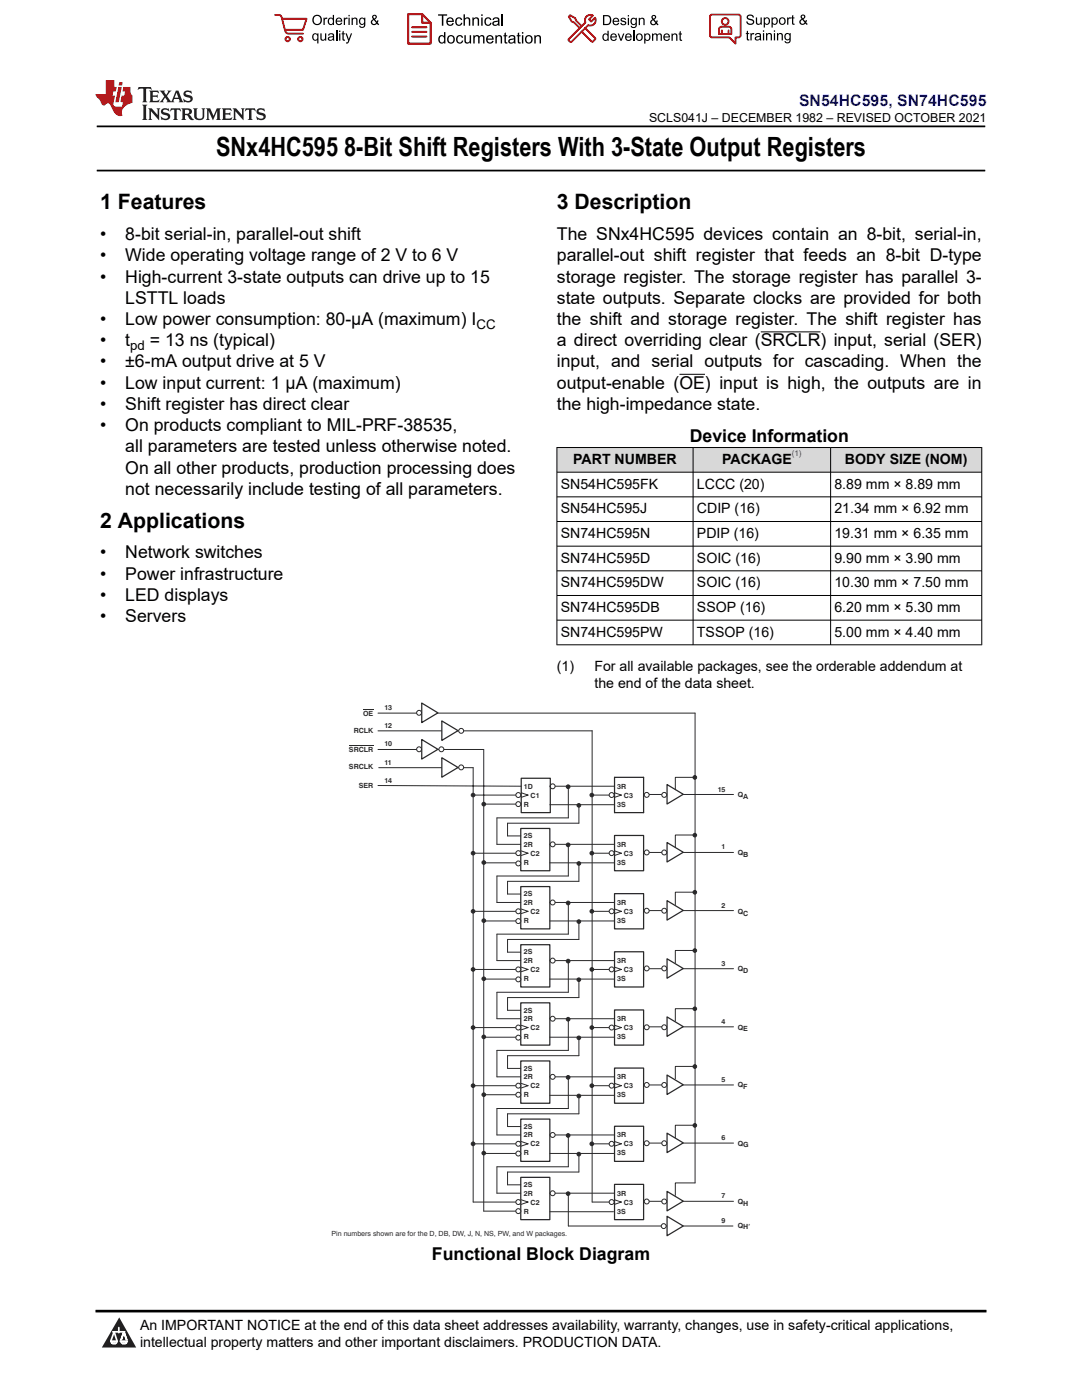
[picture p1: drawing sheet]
<svg xmlns="http://www.w3.org/2000/svg" width="216mm" height="279mm" viewBox="0 0 216 279" stroke-linecap="round" stroke-linejoin="round" font-family="sans-serif">
<defs><g id="words">
<text font-size="5.3" x="43.1" y="31.2">SNx4HC595 8-Bit Shift Registers With 3-State Output Registers</text>
<g font-size="4.2">
<text x="20" y="41.8">1 Features</text>
<text x="111.1" y="41.8">3 Description</text>
<text x="20" y="105.3">2 Applications</text>
</g>
<g font-size="3.5">
<text x="20" y="47.9">•</text>
<text x="25" y="47.9">8-bit serial-in, parallel-out shift</text>
<text x="111.1" y="47.9">The SNx4HC595 devices contain an 8-bit, serial-in,</text>
<text x="20" y="52.2">•</text>
<text x="25" y="52.2">Wide operating voltage range of 2 V to 6 V</text>
<text x="111.1" y="52.2">parallel-out shift register that feeds an 8-bit D-type</text>
<text x="20" y="56.4">•</text>
<text x="25" y="56.4">High-current 3-state outputs can drive up to 15</text>
<text x="111.1" y="56.4">storage register. The storage register has parallel 3-</text>
<text x="20" y="64.9">•</text>
<text x="25" y="60.6">LSTTL loads</text>
<text x="25" y="64.9">Low power consumption: 80-μA (maximum) I</text>
<text x="111.1" y="60.6">state outputs. Separate clocks are provided for both</text>
<text x="111.1" y="64.9">the shift and storage register. The shift register has</text>
<text x="20" y="69.1">•</text>
<text x="25" y="69.1">t</text>
<text x="29.9" y="69.1">= 13 ns (typical)</text>
<text x="111.1" y="69.1">a direct overriding clear (SRCLR) input, serial (SER)</text>
<text x="20" y="73.3">•</text>
<text x="20" y="77.6">•</text>
<text x="25" y="73.3">±6-mA output drive at 5 V</text>
<text x="25" y="77.6">Low input current: 1 μA (maximum)</text>
<text x="111.1" y="73.3">input, and serial outputs for cascading. When the</text>
<text x="111.1" y="77.6">output-enable (OE) input is high, the outputs are in</text>
<text x="20" y="81.8">•</text>
<text x="25" y="81.8">Shift register has direct clear</text>
<text x="111.1" y="81.8">the high-impedance state.</text>
<text x="20" y="86">•</text>
<text x="25" y="86">On products compliant to MIL-PRF-38535,</text>
<text x="137.6" y="88.2">Device Information</text>
<text x="25" y="90.3">all parameters are tested unless otherwise noted.</text>
<text x="25" y="94.5">On all other products, production processing does</text>
<text x="25" y="98.7">not necessarily include testing of all parameters.</text>
<text x="20" y="111.4">•</text>
<text x="25" y="111.4">Network switches</text>
<text x="20" y="115.7">•</text>
<text x="20" y="119.9">•</text>
<text x="25" y="115.7">Power infrastructure</text>
<text x="25" y="119.9">LED displays</text>
<text x="20" y="124.1">•</text>
<text x="25" y="124.1">Servers</text>
<text x="86.2" y="251.5">Functional Block Diagram</text>
</g>
<text font-size="3.2" fill="#00f" x="159.4" y="21.1">SN54HC595, SN74HC595</text>
<g font-size="2.8">
<text x="114.4" y="92.6">PART NUMBER</text>
<text x="144.1" y="92.6">PACKAGE</text>
<text x="168.6" y="92.6">BODY SIZE (NOM)</text>
<text x="111.9" y="97.5">SN54HC595FK</text>
<text x="139.1" y="97.5">LCCC (20)</text>
<text x="166.5" y="97.5">8.89 mm × 8.89 mm</text>
<text x="111.9" y="102.4">SN54HC595J</text>
<text x="111.9" y="107.4">SN74HC595N</text>
<text x="139.1" y="102.4">CDIP (16)</text>
<text x="139.1" y="107.4">PDIP (16)</text>
<text x="166.5" y="102.4">21.34 mm × 6.92 mm</text>
<text x="166.5" y="107.4">19.31 mm × 6.35 mm</text>
<text x="111.9" y="112.3">SN74HC595D</text>
<text x="139.1" y="112.3">SOIC (16)</text>
<text x="166.5" y="112.3">9.90 mm × 3.90 mm</text>
<text x="111.9" y="117.2">SN74HC595DW</text>
<text x="139.1" y="117.2">SOIC (16)</text>
<text x="166.5" y="117.2">10.30 mm × 7.50 mm</text>
<text x="111.9" y="122.1">SN74HC595DB</text>
<text x="139.1" y="122.1">SSOP (16)</text>
<text x="166.5" y="122.1">6.20 mm × 5.30 mm</text>
<text x="111.9" y="127">SN74HC595PW</text>
<text x="139.1" y="127">TSSOP (16)</text>
<text x="166.5" y="127">5.00 mm × 4.40 mm</text>
<text x="111.1" y="133.8">(1)</text>
<text x="118.6" y="133.8">For all available packages, see the orderable addendum at</text>
<text x="118.6" y="137.2">the end of the data sheet.</text>
<text x="27.9" y="265.5">An IMPORTANT NOTICE at the end of this data sheet addresses availability, warranty, changes, use in safety-critical applications,</text>
<text x="27.9" y="268.9">intellectual property matters and other important disclaimers. PRODUCTION DATA.</text>
</g>
<g font-size="2.6">
<text x="95.1" y="65.6">CC</text>
<text x="26" y="69.8">pd</text>
</g>
<text font-size="2.5" x="129.5" y="24.3">SCLS041J – DECEMBER 1982 – REVISED OCTOBER 2021</text>
<text font-size="1.6" fill="#00f" x="158" y="90.9">(1)</text>
<g font-size="1.4" fill="#2b292a">
<text x="72.5" y="142.8">OE</text>
<text x="76.7" y="141.8">13</text>
<text x="70.6" y="146.2">RCLK</text>
<text x="76.7" y="145.3">12</text>
<text x="76.7" y="149">10</text>
<text x="69.6" y="150.1">SRCLR</text>
<text x="69.6" y="153.6">SRCLK</text>
<text x="76.7" y="152.6">11</text>
<text x="71.6" y="157.2">SER</text>
<text x="76.7" y="156.2">14</text>
<text x="104.5" y="157.4">1D</text>
<text x="104.5" y="161">R</text>
<text x="105.9" y="159.2">C1</text>
<text x="123.1" y="157.4">3R</text>
<text x="123.1" y="161">3S</text>
<text x="124.5" y="159.2">C3</text>
<text x="143.2" y="158">15</text>
<text x="147.2" y="159.1">QA</text>
<text x="104.5" y="167.3">2S</text>
<text x="104.5" y="169">2R</text>
<text x="104.5" y="172.6">R</text>
<text x="105.9" y="170.8">C2</text>
<text x="123.1" y="169">3R</text>
<text x="123.1" y="172.6">3S</text>
<text x="124.5" y="170.8">C3</text>
<text x="144" y="169.5">1</text>
<text x="147.2" y="170.6">QB</text>
<text x="104.5" y="178.9">2S</text>
<text x="104.5" y="180.6">2R</text>
<text x="104.5" y="184.2">R</text>
<text x="105.9" y="182.4">C2</text>
<text x="123.1" y="180.6">3R</text>
<text x="123.1" y="184.2">3S</text>
<text x="124.5" y="182.4">C3</text>
<text x="144" y="181.2">2</text>
<text x="147.2" y="182.4">QC</text>
<text x="104.5" y="190.5">2S</text>
<text x="104.5" y="192.2">2R</text>
<text x="104.5" y="195.8">R</text>
<text x="105.9" y="194">C2</text>
<text x="123.1" y="192.2">3R</text>
<text x="123.1" y="195.8">3S</text>
<text x="124.5" y="194">C3</text>
<text x="144" y="192.8">3</text>
<text x="147.2" y="193.7">QD</text>
<text x="104.5" y="203.8">2R</text>
<text x="104.5" y="202.1">2S</text>
<text x="123.1" y="203.8">3R</text>
<text x="104.5" y="207.4">R</text>
<text x="105.9" y="205.6">C2</text>
<text x="123.1" y="207.4">3S</text>
<text x="124.5" y="205.6">C3</text>
<text x="144" y="204.4">4</text>
<text x="147.2" y="205.5">QE</text>
<text x="104.5" y="215.4">2R</text>
<text x="104.5" y="213.7">2S</text>
<text x="123.1" y="215.4">3R</text>
<text x="144" y="215.9">5</text>
<text x="104.5" y="219">R</text>
<text x="105.9" y="217.2">C2</text>
<text x="123.1" y="219">3S</text>
<text x="124.5" y="217.2">C3</text>
<text x="147.2" y="217">QF</text>
<text x="104.5" y="227">2R</text>
<text x="104.5" y="225.3">2S</text>
<text x="123.1" y="227">3R</text>
<text x="144" y="227.6">6</text>
<text x="104.5" y="230.6">R</text>
<text x="105.9" y="228.8">C2</text>
<text x="123.1" y="230.6">3S</text>
<text x="124.5" y="228.8">C3</text>
<text x="147.2" y="228.6">QG</text>
<text x="104.5" y="238.6">2R</text>
<text x="104.5" y="236.9">2S</text>
<text x="123.1" y="238.6">3R</text>
<text x="144" y="239.2">7</text>
<text x="104.5" y="242.2">R</text>
<text x="105.9" y="240.4">C2</text>
<text x="123.1" y="242.2">3S</text>
<text x="124.5" y="240.4">C3</text>
<text x="144" y="244.1">9</text>
<text x="147.2" y="240.3">QH</text>
<text x="147.2" y="245">QH′</text>
<text x="66.2" y="246.7">Pin numbers shown are for the D, DB, DW, J, N, NS, PW, and W packages.</text>
</g>
</g></defs>
<path d="M19.3 25.2h177.3M19.3 34h177.3" fill="none" stroke="#000" stroke-width=".35"/>
<path d="M135.6 74.7h5.1M151.8 66.2h11.9" fill="none" stroke="#000" stroke-width=".2"/>
<g fill="#d8d8d8">
<path d="M111.1 89.3h84.8v4.9h-84.8z" fill-rule="evenodd"/>
<path d="M111.2 89.4h27v4.8h-27z" fill-rule="evenodd"/>
<path d="M138.4 89.4h27.3v4.8h-27.3z" fill-rule="evenodd"/>
<path d="M165.8 89.4h30v4.8h-30z" fill-rule="evenodd"/>
</g>
<g fill="none" stroke="#000" stroke-width=".2">
<path d="M111.1 89.3h84.9M111.1 94.2h84.9M111.1 99.2h84.9M111.1 89.3v39.4M138.3 89.3v39.4M165.7 89.3v39.4M195.9 89.3v39.4M111.1 104.1h84.9M111.1 109h84.9M111.1 113.9h84.9M111.1 118.8h84.9M111.1 123.8h84.9"/>
<path d="M111.1 128.7h84.9"/>
</g>
<path d="M75.4 142.3h63.3M109.7 156.9h12.9" fill="none" stroke="#2b292a" stroke-width=".2"/>
<path d="M84.2 140.3l3.2 2-3.2 1.9z" fill="#fff"/>
<path d="M84.2 140.3l3.2 2-3.2 1.9z" fill="none" stroke="#2b292a" stroke-width=".25"/>
<circle cx="83.6" cy="142.3" r=".49" fill="#fff"/>
<g fill="none" stroke="#2b292a" stroke-width=".2">
<path d="M75.4 145.9h42.8"/>
<circle cx="83.6" cy="142.3" r=".49"/>
</g>
<path d="M88.2 143.9l3.2 1.9-3.2 2z" fill="#fff"/>
<path d="M88.2 143.9l3.2 1.9-3.2 2z" fill="none" stroke="#2b292a" stroke-width=".25"/>
<circle cx="110.3" cy="156.9" r=".49" fill="#fff"/>
<g fill="none" stroke="#2b292a" stroke-width=".2">
<path d="M75.4 149.6h21.1"/>
<circle cx="110.3" cy="156.9" r=".49"/>
</g>
<path d="M84.2 147.6l3.2 1.9-3.2 2z" fill="#fff"/>
<path d="M84.2 147.6l3.2 1.9-3.2 2z" fill="none" stroke="#2b292a" stroke-width=".25"/>
<circle cx="83.6" cy="149.5" r=".49" fill="#fff"/>
<g fill="none" stroke="#2b292a" stroke-width=".2">
<path d="M75.6 153.2h18.8"/>
<circle cx="83.6" cy="149.5" r=".49"/>
</g>
<path d="M88.2 151.2l3.2 2-3.2 1.9z" fill="#fff"/>
<path d="M88.2 151.2l3.2 2-3.2 1.9zM104 155.3h5.8v6.9h-5.8zM122.6 155.1h5.8v7.1h-5.8z" fill="none" stroke="#2b292a" stroke-width=".25"/>
<g fill="none" stroke="#2b292a" stroke-width=".2">
<path d="M75.4 156.8l28.6 .1M94.4 158.7h9.5M94.4 153.2v86.7M96.5 149.6v92.1M104 158.2l1.4 .5-1.4 .4M113.4 156.9v6.3M118.2 158.7h4.4M118.2 145.8v94.1M122.6 158.2l1.4 .5-1.4 .4M138.7 142.3v93.8M96.5 160.5h7.5M109.7 160.6h12.9"/>
<path d="M115.5 161.1v3.2"/>
</g>
<circle cx="113.4" cy="157" r=".37" fill="#2b292a"/>
<circle cx="113.4" cy="157" r=".37" fill="none" stroke="#2b292a" stroke-width=".2"/>
<circle cx="115.5" cy="160.7" r=".37" fill="#2b292a"/>
<g fill="none" stroke="#2b292a" stroke-width=".2">
<path d="M94.4 170.3h9.5M96.5 172.2h7.4M99.2 168.5h4.7M99.2 163.2h14.2M101.3 164.3h14.2M104 169.8l1.4 .5-1.4 .4M109.7 168.5h12.9M109.7 172.2h12.9M113.4 168.5v6.3M115.5 172.7v3.2M118.2 170.3h4.4M122.6 169.8l1.4 .5-1.4 .4"/>
<circle cx="115.5" cy="160.7" r=".37"/>
</g>
<path d="M122.6 166.7h5.8v7.1h-5.8z" fill="none" stroke="#2b292a" stroke-width=".25"/>
<circle cx="113.4" cy="168.6" r=".37" fill="#2b292a"/>
<circle cx="113.4" cy="168.6" r=".37" fill="none" stroke="#2b292a" stroke-width=".2"/>
<circle cx="115.5" cy="172.3" r=".37" fill="#2b292a"/>
<g fill="none" stroke="#2b292a" stroke-width=".2">
<path d="M99.2 163.2v5.3M101.3 164.3v2.5"/>
<circle cx="115.5" cy="172.3" r=".37"/>
</g>
<path d="M103.9 165.3h5.8v8.5h-5.8z" fill="none" stroke="#2b292a" stroke-width=".25"/>
<circle cx="94.4" cy="158.7" r=".37" fill="#2b292a"/>
<circle cx="94.4" cy="158.7" r=".37" fill="none" stroke="#2b292a" stroke-width=".2"/>
<circle cx="96.5" cy="160.5" r=".37" fill="#2b292a"/>
<circle cx="96.5" cy="160.5" r=".37" fill="none" stroke="#2b292a" stroke-width=".2"/>
<circle cx="118.1" cy="158.7" r=".37" fill="#2b292a"/>
<circle cx="118.1" cy="158.7" r=".37" fill="none" stroke="#2b292a" stroke-width=".2"/>
<circle cx="118.1" cy="170.3" r=".37" fill="#2b292a"/>
<g fill="none" stroke="#2b292a" stroke-width=".2">
<path d="M101.3 166.8h2.6"/>
<circle cx="118.1" cy="170.3" r=".37"/>
</g>
<circle cx="94.4" cy="170.3" r=".37" fill="#2b292a"/>
<circle cx="94.4" cy="170.3" r=".37" fill="none" stroke="#2b292a" stroke-width=".2"/>
<circle cx="96.5" cy="172.1" r=".37" fill="#2b292a"/>
<g fill="none" stroke="#2b292a" stroke-width=".2">
<path d="M128.4 158.6h18"/>
<circle cx="96.5" cy="172.1" r=".37"/>
</g>
<path d="M133.1 156.6l3.2 1.9-3.2 2z" fill="#fff"/>
<path d="M133.1 156.6l3.2 1.9-3.2 2z" fill="none" stroke="#2b292a" stroke-width=".25"/>
<path d="M128.4 170.1h18" fill="none" stroke="#2b292a" stroke-width=".2"/>
<path d="M133.1 168.1l3.2 2-3.2 1.9z" fill="#fff"/>
<path d="M133.1 168.1l3.2 2-3.2 1.9z" fill="none" stroke="#2b292a" stroke-width=".25"/>
<circle cx="110.3" cy="168.5" r=".49" fill="#fff"/>
<g fill="none" stroke="#2b292a" stroke-width=".2">
<path d="M99.2 174.8h14.2M101.3 175.9h14.2M94.4 181.9h9.5M96.5 183.8h7.4M99.2 180.1h4.7M104 181.4l1.4 .5-1.4 .4M109.7 180.1h12.9M109.7 183.8h12.9M113.4 180.1v6.3M115.5 184.3v3.2M118.2 181.9h4.4M122.6 181.4l1.4 .5-1.4 .4"/>
<circle cx="110.3" cy="168.5" r=".49"/>
</g>
<path d="M122.6 178.3h5.8v7.1h-5.8z" fill="none" stroke="#2b292a" stroke-width=".25"/>
<circle cx="113.4" cy="180.2" r=".37" fill="#2b292a"/>
<circle cx="113.4" cy="180.2" r=".37" fill="none" stroke="#2b292a" stroke-width=".2"/>
<circle cx="115.5" cy="183.9" r=".37" fill="#2b292a"/>
<g fill="none" stroke="#2b292a" stroke-width=".2">
<path d="M99.2 174.8v5.3M101.3 175.9v2.5"/>
<circle cx="115.5" cy="183.9" r=".37"/>
</g>
<path d="M103.9 176.9h5.8v8.5h-5.8z" fill="none" stroke="#2b292a" stroke-width=".25"/>
<circle cx="118.1" cy="181.9" r=".37" fill="#2b292a"/>
<g fill="none" stroke="#2b292a" stroke-width=".2">
<path d="M101.3 178.4h2.6"/>
<circle cx="118.1" cy="181.9" r=".37"/>
</g>
<circle cx="94.4" cy="181.9" r=".37" fill="#2b292a"/>
<circle cx="94.4" cy="181.9" r=".37" fill="none" stroke="#2b292a" stroke-width=".2"/>
<circle cx="96.5" cy="183.7" r=".37" fill="#2b292a"/>
<g fill="none" stroke="#2b292a" stroke-width=".2">
<path d="M128.4 181.7h18"/>
<circle cx="96.5" cy="183.7" r=".37"/>
</g>
<path d="M133.1 179.7l3.2 2-3.2 1.9z" fill="#fff"/>
<path d="M133.1 179.7l3.2 2-3.2 1.9z" fill="none" stroke="#2b292a" stroke-width=".25"/>
<circle cx="110.3" cy="180.1" r=".49" fill="#fff"/>
<g fill="none" stroke="#2b292a" stroke-width=".2">
<path d="M94.4 193.5h9.5M96.5 195.4h7.4M99.2 191.7h4.7M99.2 186.4h14.2M101.3 187.5h14.2M104 193l1.4 .5-1.4 .4M109.7 191.7h12.9M109.7 195.4h12.9M113.4 191.7v6.3M115.5 195.9v3.2M118.2 193.5h4.4M122.6 193l1.4 .5-1.4 .4"/>
<circle cx="110.3" cy="180.1" r=".49"/>
</g>
<path d="M122.6 189.9h5.8v7.1h-5.8z" fill="none" stroke="#2b292a" stroke-width=".25"/>
<circle cx="113.4" cy="191.8" r=".37" fill="#2b292a"/>
<circle cx="113.4" cy="191.8" r=".37" fill="none" stroke="#2b292a" stroke-width=".2"/>
<circle cx="115.5" cy="195.5" r=".37" fill="#2b292a"/>
<g fill="none" stroke="#2b292a" stroke-width=".2">
<path d="M99.2 186.4v5.3M101.3 187.5v2.5"/>
<circle cx="115.5" cy="195.5" r=".37"/>
</g>
<path d="M103.9 188.5h5.8v8.5h-5.8z" fill="none" stroke="#2b292a" stroke-width=".25"/>
<circle cx="118.1" cy="193.5" r=".37" fill="#2b292a"/>
<g fill="none" stroke="#2b292a" stroke-width=".2">
<path d="M101.3 190h2.6"/>
<circle cx="118.1" cy="193.5" r=".37"/>
</g>
<circle cx="94.4" cy="193.5" r=".37" fill="#2b292a"/>
<circle cx="94.4" cy="193.5" r=".37" fill="none" stroke="#2b292a" stroke-width=".2"/>
<circle cx="96.5" cy="195.3" r=".37" fill="#2b292a"/>
<g fill="none" stroke="#2b292a" stroke-width=".2">
<path d="M128.4 193.3h18"/>
<circle cx="96.5" cy="195.3" r=".37"/>
</g>
<path d="M133.1 191.3l3.2 2-3.2 1.9z" fill="#fff"/>
<path d="M133.1 191.3l3.2 2-3.2 1.9z" fill="none" stroke="#2b292a" stroke-width=".25"/>
<circle cx="110.3" cy="191.7" r=".49" fill="#fff"/>
<g fill="none" stroke="#2b292a" stroke-width=".2">
<path d="M99.2 198h14.2M101.3 199.1h14.2M94.4 205.1h9.5M96.5 207h7.4M99.2 203.3h4.7M104 204.6l1.4 .5-1.4 .4M109.7 203.3h12.9M109.7 207h12.9M113.4 203.3v6.3M115.5 207.5v3.2M118.2 205.1h4.4M122.6 204.6l1.4 .5-1.4 .4"/>
<circle cx="110.3" cy="191.7" r=".49"/>
</g>
<path d="M122.6 201.6h5.8v7h-5.8z" fill="none" stroke="#2b292a" stroke-width=".25"/>
<circle cx="113.4" cy="203.4" r=".37" fill="#2b292a"/>
<circle cx="113.4" cy="203.4" r=".37" fill="none" stroke="#2b292a" stroke-width=".2"/>
<circle cx="115.5" cy="207.1" r=".37" fill="#2b292a"/>
<g fill="none" stroke="#2b292a" stroke-width=".2">
<path d="M99.2 198v5.3M101.3 199.1v2.5"/>
<circle cx="115.5" cy="207.1" r=".37"/>
</g>
<path d="M103.9 200.1h5.8v8.5h-5.8z" fill="none" stroke="#2b292a" stroke-width=".25"/>
<circle cx="118.1" cy="205.1" r=".37" fill="#2b292a"/>
<g fill="none" stroke="#2b292a" stroke-width=".2">
<path d="M101.3 201.6h2.6"/>
<circle cx="118.1" cy="205.1" r=".37"/>
</g>
<circle cx="94.4" cy="205.1" r=".37" fill="#2b292a"/>
<circle cx="94.4" cy="205.1" r=".37" fill="none" stroke="#2b292a" stroke-width=".2"/>
<circle cx="96.5" cy="206.9" r=".37" fill="#2b292a"/>
<g fill="none" stroke="#2b292a" stroke-width=".2">
<path d="M128.4 204.9h18"/>
<circle cx="96.5" cy="206.9" r=".37"/>
</g>
<path d="M133.1 202.9l3.2 2-3.2 1.9z" fill="#fff"/>
<path d="M133.1 202.9l3.2 2-3.2 1.9z" fill="none" stroke="#2b292a" stroke-width=".25"/>
<circle cx="110.3" cy="203.3" r=".49" fill="#fff"/>
<g fill="none" stroke="#2b292a" stroke-width=".2">
<path d="M94.4 216.7h9.5M96.5 218.5h7.4M99.2 214.9h4.7M99.2 209.6h14.2M101.3 210.7h14.2M104 216.2l1.4 .5-1.4 .4M109.7 214.9h12.9M109.7 218.6h12.9M113.4 214.9v6.3M115.5 219.1v3.2M118.2 216.7h4.4M122.6 216.2l1.4 .5-1.4 .4"/>
<circle cx="110.3" cy="203.3" r=".49"/>
</g>
<path d="M122.6 213.2h5.8v7h-5.8z" fill="none" stroke="#2b292a" stroke-width=".25"/>
<circle cx="113.4" cy="215" r=".37" fill="#2b292a"/>
<circle cx="113.4" cy="215" r=".37" fill="none" stroke="#2b292a" stroke-width=".2"/>
<circle cx="115.5" cy="218.7" r=".37" fill="#2b292a"/>
<g fill="none" stroke="#2b292a" stroke-width=".2">
<path d="M99.2 209.6v5.3M101.3 210.7v2.5"/>
<circle cx="115.5" cy="218.7" r=".37"/>
</g>
<path d="M103.9 211.7h5.8v8.5h-5.8z" fill="none" stroke="#2b292a" stroke-width=".25"/>
<circle cx="118.1" cy="216.7" r=".37" fill="#2b292a"/>
<g fill="none" stroke="#2b292a" stroke-width=".2">
<path d="M101.3 213.2h2.6"/>
<circle cx="118.1" cy="216.7" r=".37"/>
</g>
<circle cx="94.4" cy="216.7" r=".37" fill="#2b292a"/>
<circle cx="94.4" cy="216.7" r=".37" fill="none" stroke="#2b292a" stroke-width=".2"/>
<circle cx="96.5" cy="218.5" r=".37" fill="#2b292a"/>
<g fill="none" stroke="#2b292a" stroke-width=".2">
<path d="M128.4 216.5h18"/>
<circle cx="96.5" cy="218.5" r=".37"/>
</g>
<path d="M133.1 214.5l3.2 2-3.2 1.9z" fill="#fff"/>
<path d="M133.1 214.5l3.2 2-3.2 1.9z" fill="none" stroke="#2b292a" stroke-width=".25"/>
<circle cx="110.3" cy="214.9" r=".49" fill="#fff"/>
<g fill="none" stroke="#2b292a" stroke-width=".2">
<path d="M94.4 228.3h9.5M96.5 230.2h7.4M99.2 226.5h4.7M99.2 221.2h14.2M101.3 222.3h14.2M104 227.8l1.4 .5-1.4 .4M109.7 226.5h12.9M109.7 230.2h12.9M113.4 226.5v6.4M115.5 230.7v3.2M118.2 228.3h4.4M122.6 227.8l1.4 .5-1.4 .4"/>
<circle cx="110.3" cy="214.9" r=".49"/>
</g>
<path d="M122.6 224.8h5.8v7h-5.8z" fill="none" stroke="#2b292a" stroke-width=".25"/>
<circle cx="113.4" cy="226.6" r=".37" fill="#2b292a"/>
<circle cx="113.4" cy="226.6" r=".37" fill="none" stroke="#2b292a" stroke-width=".2"/>
<circle cx="115.5" cy="230.3" r=".37" fill="#2b292a"/>
<g fill="none" stroke="#2b292a" stroke-width=".2">
<path d="M99.2 221.2v5.3M101.3 222.3v2.5"/>
<circle cx="115.5" cy="230.3" r=".37"/>
</g>
<path d="M103.9 223.3h5.8v8.5h-5.8z" fill="none" stroke="#2b292a" stroke-width=".25"/>
<circle cx="118.1" cy="228.3" r=".37" fill="#2b292a"/>
<g fill="none" stroke="#2b292a" stroke-width=".2">
<path d="M101.3 224.8h2.6"/>
<circle cx="118.1" cy="228.3" r=".37"/>
</g>
<circle cx="94.4" cy="228.3" r=".37" fill="#2b292a"/>
<circle cx="94.4" cy="228.3" r=".37" fill="none" stroke="#2b292a" stroke-width=".2"/>
<circle cx="96.5" cy="230.1" r=".37" fill="#2b292a"/>
<g fill="none" stroke="#2b292a" stroke-width=".2">
<path d="M128.4 228.1h18"/>
<circle cx="96.5" cy="230.1" r=".37"/>
</g>
<path d="M133.1 226.1l3.2 2-3.2 1.9z" fill="#fff"/>
<path d="M133.1 226.1l3.2 2-3.2 1.9z" fill="none" stroke="#2b292a" stroke-width=".25"/>
<circle cx="110.3" cy="226.5" r=".49" fill="#fff"/>
<g fill="none" stroke="#2b292a" stroke-width=".2">
<path d="M94.4 239.9h9.5M99.2 238.1h4.7M99.2 232.9h14.2M101.3 233.9h14.2M104 239.4l1.4 .5-1.4 .5M109.7 238.1h12.9M113.4 238.1v6.6M118.2 239.9h4.4M122.6 239.4l1.4 .5-1.4 .5M96.5 241.7h7.4M109.7 241.8h12.7"/>
<circle cx="110.3" cy="226.5" r=".49"/>
</g>
<path d="M122.6 236.4h5.8v7h-5.8z" fill="none" stroke="#2b292a" stroke-width=".25"/>
<circle cx="113.4" cy="238.2" r=".37" fill="#2b292a"/>
<g fill="none" stroke="#2b292a" stroke-width=".2">
<path d="M99.2 232.9v5.2M101.3 233.9v2.6h2.6M128.4 239.7h18"/>
<circle cx="113.4" cy="238.2" r=".37"/>
</g>
<path d="M103.9 235h5.8v8.4h-5.8z" fill="none" stroke="#2b292a" stroke-width=".25"/>
<path d="M133.1 237.8l3.2 1.9-3.2 2z" fill="#fff"/>
<path d="M133.1 237.8l3.2 1.9-3.2 2z" fill="none" stroke="#2b292a" stroke-width=".25"/>
<circle cx="110.3" cy="238.1" r=".49" fill="#fff"/>
<g fill="none" stroke="#2b292a" stroke-width=".2">
<path d="M113.4 244.7h32.9"/>
<circle cx="110.3" cy="238.1" r=".49"/>
</g>
<path d="M133.1 242.7l3.2 2-3.2 1.9z" fill="#fff"/>
<path d="M133.1 242.7l3.2 2-3.2 1.9z" fill="none" stroke="#2b292a" stroke-width=".25"/>
<circle cx="132.4" cy="244.7" r=".49" fill="#fff"/>
<g fill="none" stroke="#2b292a" stroke-width=".2">
<path d="M69.6 148.7h4.9M72.5 141.5h2M138.7 155.1h-3.9v2.5"/>
<circle cx="132.4" cy="244.7" r=".49"/>
</g>
<circle cx="138.6" cy="155.1" r=".36" fill="#2b292a"/>
<g fill="none" stroke="#2b292a" stroke-width=".2">
<path d="M138.7 166.6h-3.9v2.5"/>
<circle cx="138.6" cy="155.1" r=".36"/>
</g>
<circle cx="138.6" cy="166.7" r=".36" fill="#2b292a"/>
<g fill="none" stroke="#2b292a" stroke-width=".2">
<path d="M138.7 178.1h-3.9v2.4"/>
<circle cx="138.6" cy="166.7" r=".36"/>
</g>
<circle cx="138.6" cy="178.1" r=".36" fill="#2b292a"/>
<g fill="none" stroke="#2b292a" stroke-width=".2">
<path d="M138.7 189.7h-3.9v2.5"/>
<circle cx="138.6" cy="178.1" r=".36"/>
</g>
<circle cx="138.6" cy="189.7" r=".36" fill="#2b292a"/>
<g fill="none" stroke="#2b292a" stroke-width=".2">
<path d="M138.7 201.3h-3.9v2.5"/>
<circle cx="138.6" cy="189.7" r=".36"/>
</g>
<circle cx="138.6" cy="201.3" r=".36" fill="#2b292a"/>
<g fill="none" stroke="#2b292a" stroke-width=".2">
<path d="M138.7 212.8h-3.9v2.5"/>
<circle cx="138.6" cy="201.3" r=".36"/>
</g>
<circle cx="138.6" cy="212.8" r=".36" fill="#2b292a"/>
<g fill="none" stroke="#2b292a" stroke-width=".2">
<path d="M138.7 224.6h-3.9v2.4"/>
<circle cx="138.6" cy="212.8" r=".36"/>
</g>
<circle cx="138.6" cy="224.6" r=".36" fill="#2b292a"/>
<g fill="none" stroke="#2b292a" stroke-width=".2">
<path d="M138.7 236.1h-3.9v2.5"/>
<circle cx="138.6" cy="224.6" r=".36"/>
</g>
<circle cx="88.1" cy="149.5" r=".49" fill="#fff"/>
<circle cx="88.1" cy="149.5" r=".49" fill="none" stroke="#2b292a" stroke-width=".2"/>
<circle cx="92" cy="153.1" r=".49" fill="#fff"/>
<circle cx="92" cy="153.1" r=".49" fill="none" stroke="#2b292a" stroke-width=".2"/>
<circle cx="92" cy="145.9" r=".49" fill="#fff"/>
<circle cx="92" cy="145.9" r=".49" fill="none" stroke="#2b292a" stroke-width=".2"/>
<circle cx="103.4" cy="158.7" r=".49" fill="#fff"/>
<circle cx="103.4" cy="158.7" r=".49" fill="none" stroke="#2b292a" stroke-width=".2"/>
<circle cx="103.4" cy="160.5" r=".49" fill="#fff"/>
<circle cx="103.4" cy="160.5" r=".49" fill="none" stroke="#2b292a" stroke-width=".2"/>
<circle cx="103.4" cy="170.3" r=".49" fill="#fff"/>
<circle cx="103.4" cy="170.3" r=".49" fill="none" stroke="#2b292a" stroke-width=".2"/>
<circle cx="103.4" cy="172.3" r=".49" fill="#fff"/>
<circle cx="103.4" cy="172.3" r=".49" fill="none" stroke="#2b292a" stroke-width=".2"/>
<circle cx="103.4" cy="181.9" r=".49" fill="#fff"/>
<circle cx="103.4" cy="181.9" r=".49" fill="none" stroke="#2b292a" stroke-width=".2"/>
<circle cx="103.4" cy="183.8" r=".49" fill="#fff"/>
<circle cx="103.4" cy="183.8" r=".49" fill="none" stroke="#2b292a" stroke-width=".2"/>
<circle cx="103.4" cy="193.5" r=".49" fill="#fff"/>
<circle cx="103.4" cy="193.5" r=".49" fill="none" stroke="#2b292a" stroke-width=".2"/>
<circle cx="103.4" cy="195.5" r=".49" fill="#fff"/>
<circle cx="103.4" cy="195.5" r=".49" fill="none" stroke="#2b292a" stroke-width=".2"/>
<circle cx="103.4" cy="205.1" r=".49" fill="#fff"/>
<circle cx="103.4" cy="205.1" r=".49" fill="none" stroke="#2b292a" stroke-width=".2"/>
<circle cx="103.4" cy="207.1" r=".49" fill="#fff"/>
<circle cx="103.4" cy="207.1" r=".49" fill="none" stroke="#2b292a" stroke-width=".2"/>
<circle cx="103.4" cy="216.7" r=".49" fill="#fff"/>
<circle cx="103.4" cy="216.7" r=".49" fill="none" stroke="#2b292a" stroke-width=".2"/>
<circle cx="103.4" cy="218.5" r=".49" fill="#fff"/>
<circle cx="103.4" cy="218.5" r=".49" fill="none" stroke="#2b292a" stroke-width=".2"/>
<circle cx="103.4" cy="228.3" r=".49" fill="#fff"/>
<circle cx="103.4" cy="228.3" r=".49" fill="none" stroke="#2b292a" stroke-width=".2"/>
<circle cx="103.4" cy="230.2" r=".49" fill="#fff"/>
<circle cx="103.4" cy="230.2" r=".49" fill="none" stroke="#2b292a" stroke-width=".2"/>
<circle cx="103.4" cy="239.9" r=".49" fill="#fff"/>
<circle cx="103.4" cy="239.9" r=".49" fill="none" stroke="#2b292a" stroke-width=".2"/>
<circle cx="103.4" cy="241.7" r=".49" fill="#fff"/>
<circle cx="103.4" cy="241.7" r=".49" fill="none" stroke="#2b292a" stroke-width=".2"/>
<circle cx="122" cy="158.7" r=".49" fill="#fff"/>
<circle cx="122" cy="158.7" r=".49" fill="none" stroke="#2b292a" stroke-width=".2"/>
<circle cx="129" cy="158.6" r=".49" fill="#fff"/>
<circle cx="129" cy="158.6" r=".49" fill="none" stroke="#2b292a" stroke-width=".2"/>
<circle cx="132.5" cy="158.6" r=".49" fill="#fff"/>
<circle cx="132.5" cy="158.6" r=".49" fill="none" stroke="#2b292a" stroke-width=".2"/>
<circle cx="122" cy="170.3" r=".49" fill="#fff"/>
<circle cx="122" cy="170.3" r=".49" fill="none" stroke="#2b292a" stroke-width=".2"/>
<circle cx="129" cy="170.1" r=".49" fill="#fff"/>
<circle cx="129" cy="170.1" r=".49" fill="none" stroke="#2b292a" stroke-width=".2"/>
<circle cx="132.5" cy="170.1" r=".49" fill="#fff"/>
<circle cx="132.5" cy="170.1" r=".49" fill="none" stroke="#2b292a" stroke-width=".2"/>
<circle cx="122" cy="181.9" r=".49" fill="#fff"/>
<circle cx="122" cy="181.9" r=".49" fill="none" stroke="#2b292a" stroke-width=".2"/>
<circle cx="129" cy="181.8" r=".49" fill="#fff"/>
<circle cx="129" cy="181.8" r=".49" fill="none" stroke="#2b292a" stroke-width=".2"/>
<circle cx="132.5" cy="181.8" r=".49" fill="#fff"/>
<circle cx="132.5" cy="181.8" r=".49" fill="none" stroke="#2b292a" stroke-width=".2"/>
<circle cx="122" cy="193.5" r=".49" fill="#fff"/>
<circle cx="122" cy="193.5" r=".49" fill="none" stroke="#2b292a" stroke-width=".2"/>
<circle cx="129" cy="193.3" r=".49" fill="#fff"/>
<circle cx="129" cy="193.3" r=".49" fill="none" stroke="#2b292a" stroke-width=".2"/>
<circle cx="132.5" cy="193.3" r=".49" fill="#fff"/>
<circle cx="132.5" cy="193.3" r=".49" fill="none" stroke="#2b292a" stroke-width=".2"/>
<circle cx="122" cy="205.1" r=".49" fill="#fff"/>
<circle cx="122" cy="205.1" r=".49" fill="none" stroke="#2b292a" stroke-width=".2"/>
<circle cx="129" cy="205" r=".49" fill="#fff"/>
<circle cx="129" cy="205" r=".49" fill="none" stroke="#2b292a" stroke-width=".2"/>
<circle cx="132.5" cy="205" r=".49" fill="#fff"/>
<circle cx="132.5" cy="205" r=".49" fill="none" stroke="#2b292a" stroke-width=".2"/>
<circle cx="122" cy="216.7" r=".49" fill="#fff"/>
<circle cx="122" cy="216.7" r=".49" fill="none" stroke="#2b292a" stroke-width=".2"/>
<circle cx="129" cy="216.5" r=".49" fill="#fff"/>
<circle cx="129" cy="216.5" r=".49" fill="none" stroke="#2b292a" stroke-width=".2"/>
<circle cx="132.5" cy="216.5" r=".49" fill="#fff"/>
<circle cx="132.5" cy="216.5" r=".49" fill="none" stroke="#2b292a" stroke-width=".2"/>
<circle cx="122" cy="228.3" r=".49" fill="#fff"/>
<circle cx="122" cy="228.3" r=".49" fill="none" stroke="#2b292a" stroke-width=".2"/>
<circle cx="129" cy="228.2" r=".49" fill="#fff"/>
<circle cx="129" cy="228.2" r=".49" fill="none" stroke="#2b292a" stroke-width=".2"/>
<circle cx="132.5" cy="228.2" r=".49" fill="#fff"/>
<circle cx="132.5" cy="228.2" r=".49" fill="none" stroke="#2b292a" stroke-width=".2"/>
<circle cx="122" cy="239.9" r=".49" fill="#fff"/>
<circle cx="122" cy="239.9" r=".49" fill="none" stroke="#2b292a" stroke-width=".2"/>
<circle cx="129" cy="239.8" r=".49" fill="#fff"/>
<circle cx="129" cy="239.8" r=".49" fill="none" stroke="#2b292a" stroke-width=".2"/>
<circle cx="132.5" cy="239.8" r=".49" fill="#fff"/>
<circle cx="132.5" cy="239.8" r=".49" fill="none" stroke="#2b292a" stroke-width=".2"/>
<path d="M0 0h215.9v23.8h-215.9z" fill-rule="evenodd" fill="#fff"/>
<path d="M27.7 17.4l-.2 .6 .5-.3h.6v.1v2.2l-.2 .4h1l-.2-.4v-2.2v-.1h.5l.5 .3-.1-.6zM29.8 18.1l.2 .4v1.5l-.2 .4h1.9l.1-.6a1.08 1.08 0 0 1-1.3 .2v-.7h.6l.4 .2v-.6l-.4 .2h-.6v-.6l.2-.1a1 1 0 0 1 1 .2l-.1-.5zM31.8 18.1l1 1.1-1 1.2h.9l-.2-.2 .4-.7 .5 .7-.2 .2h1.6l-.2-.2 .1-.4h1l.1 .4-.1 .2h.9l-.2-.3-.8-2h-.5l-1 2.2-.8-1.1 .9-1.1h-.8l.2 .2-.5 .7-.3-.7 .1-.2zM35.2 18.5l.4 1h-.8zM36.8 18.2a.65 .65 0 0 0-.2 .7 .65 .65 0 0 0 .6 .5l.7 .2 .1 .2a.79 .79 0 0 1-.7 .4 .79 .79 0 0 1-.7-.5l.1 .7 .2-.1a.93 .93 0 0 0 1.1 .1 .93 .93 0 0 0 .4-1 1.46 1.46 0 0 0-1.2-.6l-.1-.3a1.09 1.09 0 0 1 1.2 .2l-.2-.6-.1 .1-.6-.2zM28.4 20.9l.2 .4v2.3l-.2 .3h1l-.2-.3v-2.3l.2-.4zM29.6 21.6l.2 .4v1.6l-.2 .3h.8l-.3-.3v-1.4l1.7 1.8v-2l.2-.4h-.8l.2 .2 .1 1.1-1.2-1.3zM32.3 21.8a.65 .65 0 0 0-.2 .7 .65 .65 0 0 0 .7 .4l.6 .2 .1 .2a.79 .79 0 0 1-.7 .4 .79 .79 0 0 1-.7-.5l.1 .7 .2-.1a.93 .93 0 0 0 1.1 .1 .93 .93 0 0 0 .4-.9 1.46 1.46 0 0 0-1.2-.6l-.1-.4a1.09 1.09 0 0 1 1.2 .2l-.2-.6-.1 .1-.6-.1zM34.1 21.6l-.1 .7a.63 .63 0 0 1 .7-.4l.1 1.7-.3 .3h1l-.2-.3v-1.7a.66 .66 0 0 1 .8 .4l-.1-.7zM36.2 21.6l.2 .4v1.6l-.2 .3h.9l-.2-.2v-.7h.5l.1 .2a.79 .79 0 0 0 1.2 .6l-1-.9a.61 .61 0 0 0 .6-.6 .61 .61 0 0 0-.5-.6zM36.9 21.9h.2a.47 .47 0 0 1 .5 .1 .47 .47 0 0 1 .1 .5l-.2 .2h-.6zM38.5 21.6l.2 .2a2.27 2.27 0 0 0 .4 2 1.04 1.04 0 0 0 1.7-.7v-1.3l.2-.2h-.8l.2 .4v1.1a.6 .6 0 0 1-.6 .6 .6 .6 0 0 1-.6-.6v-1.1l.3-.4zM41.1 21.6l.2 .4v1.6l-.2 .3h.7l-.2-.3v-1.5l.9 1.9 .8-1.9v1.5l-.2 .3h1l-.3-.3v-1.6l.3-.4h-.8l-.7 1.5-.7-1.5zM44.3 21.6l.2 .4v1.6l-.2 .3h1.9l.1-.5a1.09 1.09 0 0 1-1.3 .1v-.6h.6l.4 .1v-.6l-.4 .2h-.6v-.6l.2-.1a1.01 1.01 0 0 1 1 .3l-.1-.6zM46.4 21.6l.3 .4v1.6l-.3 .3h.8l-.2-.3v-1.4l1.6 1.8v-2l.2-.4h-.7l.2 .2v1.1l-1.2-1.3zM49 21.6l-.1 .7a.63 .63 0 0 1 .8-.4v1.7l-.3 .3h1l-.2-.3v-1.7a.66 .66 0 0 1 .8 .4l-.1-.7zM51.4 21.8a.65 .65 0 0 0-.2 .7 .65 .65 0 0 0 .6 .4l.6 .2 .2 .2a.79 .79 0 0 1-.8 .4 .79 .79 0 0 1-.6-.5l.1 .7 .2-.1a.93 .93 0 0 0 1 .1 .93 .93 0 0 0 .5-.9 1.46 1.46 0 0 0-1.3-.6l-.1-.4a1.09 1.09 0 0 1 1.3 .2l-.2-.6-.2 .1-.5-.1z" fill="#231f20"/>
<path d="M21.1 16v2.8h-2.1l.1 .3 .9 1a.95 .95 0 0 0 .9 .9 .59 .59 0 0 1 .6-.4 .59 .59 0 0 1 .5 .4l.4 .8a1.59 1.59 0 0 0 2.1 1.3 1.61 1.61 0 0 1 1-2.2l1-.4-.1-1.5a1.59 1.59 0 0 1-.4-1.6h-1.4l-.2 .9h.5l-.1 .8h-.5l-.2 1v.2l.4 .1-.2 .9h-.6a.73 .73 0 0 1-1.1-.7l.3-1.5h-.5l.2-.8h.5l.2-.9h-.5v-1.4zM23.6 17.4l-.6 3h.7l.6-3zM23.8 16.4l-.1 .7h.7l.1-.7z" fill="#ed1c24"/>
<g fill="#000">
<path d="M62.3 4a1 1 0 0 1 2 0 1 1 0 0 1-2 0zM62.8 3.4a.78 .78 0 0 0-.1 1.1 .78 .78 0 0 0 1.1 .1 .78 .78 0 0 0 .1-1.1 .78 .78 0 0 0-1.1-.1z" fill-rule="evenodd"/>
<path d="M62.5 6.8l.4-.2 .4 .3v-.2h.2v2h-.2v-.7a.68 .68 0 0 1-.9-.1 .68 .68 0 0 1 0-.9zM62.6 7a.51 .51 0 0 0-.1 .6 .51 .51 0 0 0 .7 .2 .51 .51 0 0 0 .1-.7 .51 .51 0 0 0-.7-.1z" fill-rule="evenodd"/>
<path d="M64.5 3.5h.3v.3l.1-.3h.3l.1 .1-.1 .2a.32 .32 0 0 0-.3 0 .32 .32 0 0 0-.1 .4v.8h-.3z" fill-rule="evenodd"/>
<path d="M63.9 6.7h.3v.8a.36 .36 0 0 0 .3 .4 .36 .36 0 0 0 .4-.5v-.7h.2v1.4h-.2v-.2a.51 .51 0 0 1-.6 .2 .51 .51 0 0 1-.4-.5z" fill-rule="evenodd"/>
<path d="M65.6 3.7l.4-.2 .4 .2v-.7h.3v2h-.3v-.2a.7 .7 0 0 1-1-.1 .7 .7 0 0 1 .2-1zM65.8 3.8a.51 .51 0 0 0-.1 .7 .51 .51 0 0 0 .6 .2 .51 .51 0 0 0 .1-.7 .51 .51 0 0 0-.6-.2z" fill-rule="evenodd"/>
<path d="M65.6 6.8a.66 .66 0 0 1 .8-.1 .66 .66 0 0 1 .3 .8v.6h-.2l-.1-.2a.52 .52 0 0 1-.7 .2 .52 .52 0 0 1-.2-.6l.3-.2a.42 .42 0 0 0 .6-.3l-.3-.2-.3 .1-.1 .2h-.3zM65.7 7.6a.35 .35 0 0 0 .3 .4 .35 .35 0 0 0 .4-.4v-.2z" fill-rule="evenodd"/>
<path d="M67.7 6.1h.2v.3h-.2zM67.7 6.7h.2v1.4h-.2z" fill-rule="evenodd"/>
<path d="M67.1 3.7a.68 .68 0 0 1 .9-.1 .68 .68 0 0 1 .3 .7h-1.1a.42 .42 0 0 0 .3 .5 .42 .42 0 0 0 .5-.3h.3a.73 .73 0 0 1-1.1 .4 .73 .73 0 0 1-.1-1.2zM67.4 3.8l-.2 .3h.8l-.2-.4z" fill-rule="evenodd"/>
<path d="M68.6 3.5h.2v.3l.2-.3h.3l.1 .1-.1 .2a.32 .32 0 0 0-.4 0 .32 .32 0 0 0-.1 .4v.8h-.2z" fill-rule="evenodd"/>
<path d="M68.3 6.3l.3-.1v.5h.2v.1h-.2v.9l.3 .4a.36 .36 0 0 1-.4 0 .36 .36 0 0 1-.2-.4v-.9h-.1v-.1h.1z" fill-rule="evenodd"/>
<path d="M68.9 6.7h.3l.4 1.1 .4-1.1h.3l-.6 1.4a.51 .51 0 0 1-.6 .6l-.1-.3h.3l.2-.3z" fill-rule="evenodd"/>
<path d="M69.5 3h.3v.3h-.3zM69.5 3.5h.3v1.5h-.3z" fill-rule="evenodd"/>
<path d="M70.2 3.5h.2v.2a.52 .52 0 0 1 .6-.2 .52 .52 0 0 1 .3 .6v.9h-.2v-.9a.34 .34 0 0 0-.3-.4 .34 .34 0 0 0-.4 .3v1h-.2z" fill-rule="evenodd"/>
<path d="M71.8 3.7l.4-.2 .5 .2v-.2h.2v1.3a.64 .64 0 0 1-.5 .8 .64 .64 0 0 1-.7-.5h.2a.41 .41 0 0 0 .5 .2 .41 .41 0 0 0 .2-.5 .69 .69 0 0 1-.9-.1 .69 .69 0 0 1 .1-1zM72 3.8a.5 .5 0 0 0-.1 .7 .5 .5 0 0 0 .7 .1 .5 .5 0 0 0 .1-.6 .5 .5 0 0 0-.7-.2z" fill-rule="evenodd"/>
<path d="M74.4 3.1a.47 .47 0 0 1 .7 .1 .47 .47 0 0 1-.3 .7l.4 .4 .1-.3 .2 .1-.1 .4 .3 .3-.2 .2-.3-.3a.63 .63 0 0 1-1 .1 .63 .63 0 0 1 .3-1l-.3-.4zM74.5 3.4a.27 .27 0 0 0 .5 0 .27 .27 0 0 0-.5 0zM74.4 4.1a.4 .4 0 0 0 0 .6 .4 .4 0 0 0 .6-.1l-.4-.6z" fill-rule="evenodd"/>
<path d="M87.4 2.9h1.8v.2h-.7v2h-.3v-2h-.8z" fill-rule="evenodd"/>
<path d="M87.6 7.2l.5-.2 .5 .2v-.8h.3v2.3h-.3v-.2a.76 .76 0 0 1-1-.1 .76 .76 0 0 1-.1-1zM87.9 7.4a.58 .58 0 0 0-.2 .7 .58 .58 0 0 0 .8 .2 .58 .58 0 0 0 .1-.7 .58 .58 0 0 0-.7-.2z" fill-rule="evenodd"/>
<path d="M89.5 7.2a.81 .81 0 0 1 1.1 .1 .81 .81 0 0 1-.2 1.2 .81 .81 0 0 1-1.1-.2l-.1-.7zM89.6 7.4a.57 .57 0 0 0 0 .8 .57 .57 0 0 0 .8 0 .57 .57 0 0 0 0-.7 .57 .57 0 0 0-.8-.1z" fill-rule="evenodd"/>
<path d="M89.3 3.7a.77 .77 0 0 1 .9-.2 .77 .77 0 0 1 .4 .9h-1.3a.48 .48 0 0 0 .4 .5 .48 .48 0 0 0 .6-.3h.3a.83 .83 0 0 1-1.3 .4 .83 .83 0 0 1 0-1.3zM89.5 3.8l-.2 .4h1l-.3-.5z" fill-rule="evenodd"/>
<path d="M91 3.7a.7 .7 0 0 1 1.2 .3h-.2a.45 .45 0 0 0-.6-.3 .45 .45 0 0 0-.3 .6 .45 .45 0 0 0 .3 .6 .45 .45 0 0 0 .6-.4l.3 .1a.76 .76 0 0 1-1.1 .5 .76 .76 0 0 1-.3-1.1z" fill-rule="evenodd"/>
<path d="M91.2 7.2a.7 .7 0 0 1 1.2 .3l-.3 .1a.45 .45 0 0 0-.5-.4 .45 .45 0 0 0-.3 .7 .45 .45 0 0 0 .3 .6 .45 .45 0 0 0 .6-.4h.2a.76 .76 0 0 1-1 .5 .76 .76 0 0 1-.4-1.1z" fill-rule="evenodd"/>
<path d="M92.5 2.9h.3v.8a.59 .59 0 0 1 .7-.2 .59 .59 0 0 1 .3 .6v1h-.2v-1a.4 .4 0 0 0-.5-.4 .4 .4 0 0 0-.3 .5v.9h-.3z" fill-rule="evenodd"/>
<path d="M92.7 7h.2v.9a.41 .41 0 0 0 .5 .6 .41 .41 0 0 0 .3-.6v-.9h.3v1.7h-.3v-.3a.58 .58 0 0 1-.7 .3 .58 .58 0 0 1-.3-.7z" fill-rule="evenodd"/>
<path d="M94.3 3.5h.2v.2a.59 .59 0 0 1 .7-.2 .59 .59 0 0 1 .4 .6v1h-.3v-1a.41 .41 0 0 0-.4-.4 .41 .41 0 0 0-.4 .5v.9h-.2z" fill-rule="evenodd"/>
<path d="M94.4 7h.3v.3a.56 .56 0 0 1 1 0 .54 .54 0 0 1 .6-.3 .54 .54 0 0 1 .4 .5v1.2h-.3v-1.1a.34 .34 0 0 0-.3-.4 .34 .34 0 0 0-.4 .3v1.2h-.3v-1.1a.38 .38 0 0 0-.5-.3 .38 .38 0 0 0-.2 .5v.9h-.3z" fill-rule="evenodd"/>
<path d="M96 2.9h.3v.3h-.3zM96 3.5h.3v1.6h-.3z" fill-rule="evenodd"/>
<path d="M96.8 3.7a.7 .7 0 0 1 1.3 .3h-.3a.45 .45 0 0 0-.6-.3 .45 .45 0 0 0-.3 .6 .45 .45 0 0 0 .3 .6 .45 .45 0 0 0 .6-.4l.3 .1a.76 .76 0 0 1-1.1 .5 .76 .76 0 0 1-.3-1.1z" fill-rule="evenodd"/>
<path d="M97.2 7.2a.77 .77 0 0 1 .9-.1 .77 .77 0 0 1 .4 .8h-1.2a.48 .48 0 0 0 .3 .6 .48 .48 0 0 0 .6-.4l.3 .1a.83 .83 0 0 1-1.3 .3 .83 .83 0 0 1 0-1.3zM97.4 7.4l-.1 .3h.9l-.2-.4z" fill-rule="evenodd"/>
<path d="M98.8 7h.3v.3a.59 .59 0 0 1 .7-.3 .59 .59 0 0 1 .4 .7v1h-.3v-1a.41 .41 0 0 0-.5-.5 .41 .41 0 0 0-.3 .6v.9h-.3z" fill-rule="evenodd"/>
<path d="M98.4 3.7a.74 .74 0 0 1 1-.2 .74 .74 0 0 1 .3 .9v.7h-.3v-.2a.59 .59 0 0 1-.8 .3 .59 .59 0 0 1-.3-.8l1.1-.3a.42 .42 0 0 0-.4-.4 .42 .42 0 0 0-.5 .3h-.2zM98.6 4.5a.36 .36 0 0 0 .2 .5 .36 .36 0 0 0 .5-.2l.1-.5z" fill-rule="evenodd"/>
<path d="M100.7 6.6l.2-.1v.5h.3v.2h-.3v1l.1 .2h.2l.1 .3a.41 .41 0 0 1-.5-.1 .41 .41 0 0 1-.1-.4v-1h-.2v-.2h.2z" fill-rule="evenodd"/>
<path d="M101.6 7.2a.74 .74 0 0 1 .9-.2 .74 .74 0 0 1 .3 1l.1 .7h-.3v-.2a.59 .59 0 0 1-.8 .2 .59 .59 0 0 1-.3-.8l1-.3a.42 .42 0 0 0-.3-.4 .42 .42 0 0 0-.5 .3h-.3zM101.8 8.1a.36 .36 0 0 0 .1 .5 .36 .36 0 0 0 .5-.3l.2-.4z" fill-rule="evenodd"/>
<path d="M103.3 6.6l.3-.1v.5h.3v.2h-.3v1l.1 .2h.2v.3a.41 .41 0 0 1-.5-.1 .41 .41 0 0 1-.1-.4v-1h-.2v-.2h.2z" fill-rule="evenodd"/>
<path d="M104.1 6.4h.3v.3h-.3zM104.1 7h.3v1.7h-.3z" fill-rule="evenodd"/>
<path d="M105 7.2a.81 .81 0 0 1 1.1 .1 .81 .81 0 0 1-.1 1.2 .81 .81 0 0 1-1.2-.2v-.7zM105.2 7.4a.57 .57 0 0 0-.1 .8 .57 .57 0 0 0 .8 0 .57 .57 0 0 0 0-.7 .57 .57 0 0 0-.7-.1z" fill-rule="evenodd"/>
<path d="M106.6 7h.3v.3a.59 .59 0 0 1 .7-.3 .59 .59 0 0 1 .4 .7v1h-.3v-1a.41 .41 0 0 0-.5-.5 .41 .41 0 0 0-.3 .6v.9h-.3z" fill-rule="evenodd"/>
<path d="M120.3 3h.7a1 1 0 0 1 1 1 1 1 0 0 1-1 1h-.7zM120.6 3.2v1.6h.4a.77 .77 0 0 0 .7-.8 .77 .77 0 0 0-.7-.8z" fill-rule="evenodd"/>
<path d="M120.4 6.9l.4-.2 .4 .2v-.8h.3v2h-.3v-.1a.7 .7 0 0 1-.9-.2 .7 .7 0 0 1 .1-.9zM120.6 7a.51 .51 0 0 0-.1 .7 .51 .51 0 0 0 .6 .1 .51 .51 0 0 0 .1-.6 .51 .51 0 0 0-.6-.2z" fill-rule="evenodd"/>
<path d="M122 6.9a.68 .68 0 0 1 .8-.2 .68 .68 0 0 1 .3 .8h-1.1a.42 .42 0 0 0 .3 .5 .42 .42 0 0 0 .5-.3h.3a.73 .73 0 0 1-1.1 .3 .73 .73 0 0 1 0-1.1zM122.2 7l-.2 .3h.8l-.2-.4z" fill-rule="evenodd"/>
<path d="M122.4 3.7a.68 .68 0 0 1 .8-.1 .68 .68 0 0 1 .4 .8h-1.1a.42 .42 0 0 0 .3 .4 .42 .42 0 0 0 .5-.3l.3 .1a.73 .73 0 0 1-1.2 .3 .73 .73 0 0 1 0-1.2zM122.6 3.8l-.1 .3h.8l-.2-.3z" fill-rule="evenodd"/>
<path d="M123.9 3.7l.1-.1a.62 .62 0 0 1 .9 .3l-.2 .1a.29 .29 0 0 0-.3-.3 .29 .29 0 0 0-.3 .3l.1 .1a.58 .58 0 0 1 .6 .1 .58 .58 0 0 1 .1 .6 .67 .67 0 0 1-1.1-.2l.2-.1a.33 .33 0 0 0 .4 .4 .33 .33 0 0 0 .3-.4 .71 .71 0 0 1-.9-.6z" fill-rule="evenodd"/>
<path d="M123.3 6.7h.2l.4 1.2 .4-1.2h.3l-.6 1.4h-.2z" fill-rule="evenodd"/>
<path d="M125.3 3h.2v.3h-.2zM125.3 3.6h.2v1.4h-.2z" fill-rule="evenodd"/>
<path d="M124.9 6.9a.68 .68 0 0 1 .8-.2 .68 .68 0 0 1 .4 .8h-1.1a.42 .42 0 0 0 .3 .5 .42 .42 0 0 0 .5-.3h.3a.73 .73 0 0 1-1.2 .3 .73 .73 0 0 1 0-1.1zM125.1 7l-.1 .3h.8l-.2-.4z" fill-rule="evenodd"/>
<path d="M126 3.7l.4-.2 .4 .2v-.1h.3v1.2a.64 .64 0 0 1-.5 .8 .64 .64 0 0 1-.8-.5l.3 .1a.41 .41 0 0 0 .5 .2 .41 .41 0 0 0 .2-.6 .69 .69 0 0 1-.9-.1 .69 .69 0 0 1 .1-1zM126.2 3.9a.5 .5 0 0 0-.1 .6 .5 .5 0 0 0 .6 .2 .5 .5 0 0 0 .2-.7 .5 .5 0 0 0-.7-.1z" fill-rule="evenodd"/>
<path d="M126.9 7.4a.73 .73 0 0 1 1.4 0 .73 .73 0 0 1-1.4 0zM127.3 7a.5 .5 0 0 0-.1 .7 .5 .5 0 0 0 .7 0 .5 .5 0 0 0 0-.6 .5 .5 0 0 0-.6-.1z" fill-rule="evenodd"/>
<path d="M127.5 3.6h.2v.2a.52 .52 0 0 1 .6-.3 .52 .52 0 0 1 .3 .6v.9h-.2v-.9a.34 .34 0 0 0-.3-.4 .34 .34 0 0 0-.4 .3v1h-.2z" fill-rule="evenodd"/>
<path d="M128.5 6.7h.3v.2a.67 .67 0 0 1 .9 0 .67 .67 0 0 1 0 .9 .55 .55 0 0 1-.9 .2v.7h-.3zM128.9 7a.5 .5 0 0 0-.1 .7 .5 .5 0 0 0 .6 .1 .5 .5 0 0 0 .2-.6 .5 .5 0 0 0-.7-.2z" fill-rule="evenodd"/>
<path d="M130.1 6.7h.2v.2a.49 .49 0 0 1 .9 0l.4-.2a.42 .42 0 0 1 .5 .4v1h-.3v-.9a.3 .3 0 0 0-.2-.3 .3 .3 0 0 0-.4 .2v1h-.2v-.9a.33 .33 0 0 0-.5-.3 .33 .33 0 0 0-.2 .5v.7h-.2z" fill-rule="evenodd"/>
<path d="M130.1 3.1a.47 .47 0 0 1 .8 .1 .47 .47 0 0 1-.3 .7l.3 .4 .1-.2h.3l-.2 .5 .3 .3-.2 .2-.3-.3a.63 .63 0 0 1-1 .1 .63 .63 0 0 1 .3-1l-.2-.5zM130.2 3.5a.27 .27 0 0 0 .5 0 .27 .27 0 0 0-.5 0zM130.2 4.1a.4 .4 0 0 0 0 .7 .4 .4 0 0 0 .6-.2l-.5-.6z" fill-rule="evenodd"/>
<path d="M132.5 6.9a.68 .68 0 0 1 .9-.2 .68 .68 0 0 1 .3 .8h-1.1a.42 .42 0 0 0 .3 .5 .42 .42 0 0 0 .5-.3h.3a.73 .73 0 0 1-1.1 .3 .73 .73 0 0 1-.1-1.1zM132.7 7l-.1 .3h.8l-.2-.4z" fill-rule="evenodd"/>
<path d="M134 6.7h.2v.2a.52 .52 0 0 1 .6-.2 .52 .52 0 0 1 .4 .6v.8h-.3v-.8a.34 .34 0 0 0-.2-.4 .34 .34 0 0 0-.4 .2l-.1 1h-.2z" fill-rule="evenodd"/>
<path d="M135.6 6.3l.2-.1v.5h.3v.2h-.3v.8l.3 .4a.36 .36 0 0 1-.4 0 .36 .36 0 0 1-.1-.4v-.8h-.2v-.2h.2z" fill-rule="evenodd"/>
<path d="M149.2 3a.8 .8 0 0 1 1.2 .5h-.2a.44 .44 0 0 0-.5-.4 .44 .44 0 0 0-.4 .5l.2 .1a.9 .9 0 0 1 1 .8 .84 .84 0 0 1-.9 .5 .84 .84 0 0 1-.7-.7h.3a.52 .52 0 0 0 .5 .5 .52 .52 0 0 0 .5-.6l-.2-.1a.85 .85 0 0 1-1-.8z" fill-rule="evenodd"/>
<path d="M149 6.3l.3-.2v.5h.2v.2h-.2v.9l.2 .4a.36 .36 0 0 1-.4-.1 .36 .36 0 0 1-.1-.4v-.8h-.2v-.2h.2z" fill-rule="evenodd"/>
<path d="M149.7 6.6h.3v.2l.1-.2h.3l.1 .1-.1 .2a.32 .32 0 0 0-.3 0 .32 .32 0 0 0-.1 .4v.8h-.3z" fill-rule="evenodd"/>
<path d="M150.7 6.8a.66 .66 0 0 1 .9-.2 .66 .66 0 0 1 .3 .9v.6h-.2l-.1-.2a.52 .52 0 0 1-.7 .2 .52 .52 0 0 1-.2-.7l.2-.1a.42 .42 0 0 0 .7-.3l-.3-.2h-.3l-.1 .3-.3-.1zM150.9 7.5a.35 .35 0 0 0 .3 .5 .35 .35 0 0 0 .4-.4v-.3z" fill-rule="evenodd"/>
<path d="M150.8 3.5h.3v.8a.36 .36 0 0 0 .3 .5 .36 .36 0 0 0 .4-.5v-.8h.2v1.4h-.2v-.2a.51 .51 0 0 1-.6 .3 .51 .51 0 0 1-.4-.6z" fill-rule="evenodd"/>
<path d="M152.2 6.1h.3v.2h-.3zM152.2 6.6h.3v1.5h-.3z" fill-rule="evenodd"/>
<path d="M152.4 3.5h.2v.2a.67 .67 0 0 1 .9 0 .67 .67 0 0 1 .1 .9 .55 .55 0 0 1-1 .2v.7h-.2zM152.7 3.8a.5 .5 0 0 0-.1 .7 .5 .5 0 0 0 .7 .1 .5 .5 0 0 0 .1-.6 .5 .5 0 0 0-.7-.2z" fill-rule="evenodd"/>
<path d="M152.9 6.6h.2v.2a.52 .52 0 0 1 .6-.2 .52 .52 0 0 1 .3 .6v.9h-.2v-.9a.34 .34 0 0 0-.3-.4 .34 .34 0 0 0-.4 .2v1.1h-.2z" fill-rule="evenodd"/>
<path d="M153.9 3.5h.3v.2a.67 .67 0 0 1 .9 0 .67 .67 0 0 1 0 .9 .55 .55 0 0 1-.9 .2v.7h-.3zM154.3 3.8a.5 .5 0 0 0-.1 .7 .5 .5 0 0 0 .6 .1 .5 .5 0 0 0 .2-.6 .5 .5 0 0 0-.7-.2z" fill-rule="evenodd"/>
<path d="M154.4 6.1h.3v.2h-.3zM154.4 6.6h.3v1.5h-.3z" fill-rule="evenodd"/>
<path d="M155 6.6h.3v.2a.52 .52 0 0 1 .6-.2 .52 .52 0 0 1 .3 .6v.9h-.2v-.9a.34 .34 0 0 0-.3-.4 .34 .34 0 0 0-.4 .2v1.1h-.3z" fill-rule="evenodd"/>
<path d="M155.4 4.2a.75 .75 0 0 1 1.5 0 .75 .75 0 0 1-1.5 0zM155.8 3.8a.5 .5 0 0 0-.1 .7 .5 .5 0 0 0 .8 0 .5 .5 0 0 0 0-.7 .5 .5 0 0 0-.7 0z" fill-rule="evenodd"/>
<path d="M156.7 6.8l.4-.2 .5 .2v-.2h.2v1.3a.64 .64 0 0 1-.5 .7 .64 .64 0 0 1-.8-.4h.3a.41 .41 0 0 0 .5 .2 .41 .41 0 0 0 .2-.5 .69 .69 0 0 1-.9-.1 .69 .69 0 0 1 .1-1zM156.9 6.9a.5 .5 0 0 0-.1 .7 .5 .5 0 0 0 .6 .1 .5 .5 0 0 0 .2-.7 .5 .5 0 0 0-.7-.1z" fill-rule="evenodd"/>
<path d="M157.1 3.5h.2v.2l.1-.2h.3h.2l-.1 .3a.32 .32 0 0 0-.4 0 .32 .32 0 0 0-.1 .4v.7h-.2z" fill-rule="evenodd"/>
<path d="M158 3.1l.3-.1v.5h.2v.2h-.2v.8l.3 .4a.36 .36 0 0 1-.4 0 .36 .36 0 0 1-.2-.4v-.8h-.1v-.2h.1z" fill-rule="evenodd"/>
<path d="M159.9 3a.47 .47 0 0 1 .7 .1 .47 .47 0 0 1-.3 .7l.4 .5 .1-.3h.2l-.1 .5 .3 .3-.2 .2-.3-.3a.63 .63 0 0 1-1 .1 .63 .63 0 0 1 .3-1l-.3-.5zM160 3.4a.27 .27 0 0 0 .5 0 .27 .27 0 0 0-.5 0zM159.9 4.1a.4 .4 0 0 0 0 .6 .4 .4 0 0 0 .6-.2l-.4-.6z" fill-rule="evenodd"/>
</g>
<path d="M67.2 6.1v2M126.5 6.1v2" fill="none" stroke="#000" stroke-width=".25"/>
<g fill="none" stroke="#de0000" stroke-width=".37">
<path d="M54.9 3h.9a1.19 1.19 0 0 1 .6 1.2l.6 2.1a.85 .85 0 0 0 1 .4h2.5M56.3 3.7h4.9l-.7 2.2h-3.6M116.1 5.2l-1.2-1.1-.1-.5-1-.6-.3 .3 .6 1 .5 .2 1.1 1.1M116.8 5.6l1.9 2v.3l-.4 .4h-.3l-1.9-2zM116.8 5.6l.6-.6a1.07 1.07 0 0 0 1.2-.2 1.07 1.07 0 0 0 .1-1.3l-.7 .8-.5-.4 .8-.8a1.07 1.07 0 0 0-1.2 .2 1.07 1.07 0 0 0-.3 1.2l-3.3 3.3v.3l.3 .3h.2l2.1-2.1M141.7 3.1l.4-.2h5.3l.3 .2 .1 3.9-.2 .4-.8 .1v1.2l-1.3-1.2h-3.4l-.4-.2zM143.5 5.6l.5-.3 1.7 .1 .2 .5v.9h-2.4zM144 6.1v.7M145.4 6.1v.7"/>
<circle cx="57.4" cy="7.8" r=".44"/>
<circle cx="59.9" cy="7.8" r=".44"/>
<circle cx="144.7" cy="4.3" r=".67"/>
</g>
<path d="M100.2 2.9v2.2" fill="none" stroke="#000" stroke-width=".28"/>
<path d="M81.4 2.8h2.8v1.7h1.7v4.2h-4.5zM82.3 6.4h2.8M82.3 5.4h2.8M82.3 7.3h2.8M84.2 2.8l1.7 1.7" fill="none" stroke="#de0000" stroke-width=".42"/>
<path d="M0 261.4h215.9v18h-215.9z" fill-rule="evenodd" fill="#fff"/>
<path d="M23.8 262.9l3.4 6h-6.9z" fill="#231f20"/>
<path d="M22.1 267.7h1.3l-.4 .5h-.3a.55 .55 0 0 1-.6-.5z" fill-rule="evenodd" fill="#fff"/>
<path d="M22.1 267.7h1.3l-.4 .5h-.3a.55 .55 0 0 1-.6-.5z" fill="none" stroke="#231f20" stroke-width=".34"/>
<path d="M22.1 267.7h1.3l-.4 .5h-.5zM22.6 265.8h.1M22.6 265.8h2.3zM23.7 265.9h.1M23.7 264.9v1zM24 267.7h.1" fill="none" stroke="#fff" stroke-width=".34"/>
<path d="M24.7 265.8l-.7 1.9z" fill="#fff"/>
<path d="M24.7 265.8l-.7 1.9z" fill="none" stroke="#fff" stroke-width=".34"/>
<path d="M24.7 265.8l.7 1.9z" fill="#fff"/>
<path d="M24.7 265.8l.7 1.9zM25.3 267.7h.1" fill="none" stroke="#fff" stroke-width=".34"/>
<path d="M22.8 265.8l-.7 1.9z" fill="#fff"/>
<path d="M22.8 265.8l-.7 1.9z" fill="none" stroke="#fff" stroke-width=".34"/>
<path d="M22.8 265.8l.6 1.9z" fill="#fff"/>
<path d="M22.8 265.8l.6 1.9z" fill="none" stroke="#fff" stroke-width=".34"/>
<path d="M24.1 267.7h1.3a.65 .65 0 0 1-.6 .5 .65 .65 0 0 1-.7-.5z" fill-rule="evenodd" fill="#fff"/>
<path d="M24.1 267.7h1.3a.65 .65 0 0 1-.6 .5 .65 .65 0 0 1-.7-.5z" fill="none" stroke="#231f20" stroke-width=".34"/>
<path d="M24 267.7h.1M24.1 267.7h1.3l-.4 .5h-.5z" fill="none" stroke="#fff" stroke-width=".34"/>
<path d="M19 261.7h177.8" fill="none" stroke="#000" stroke-width=".53"/>
<use href="#words"/>
</svg>
